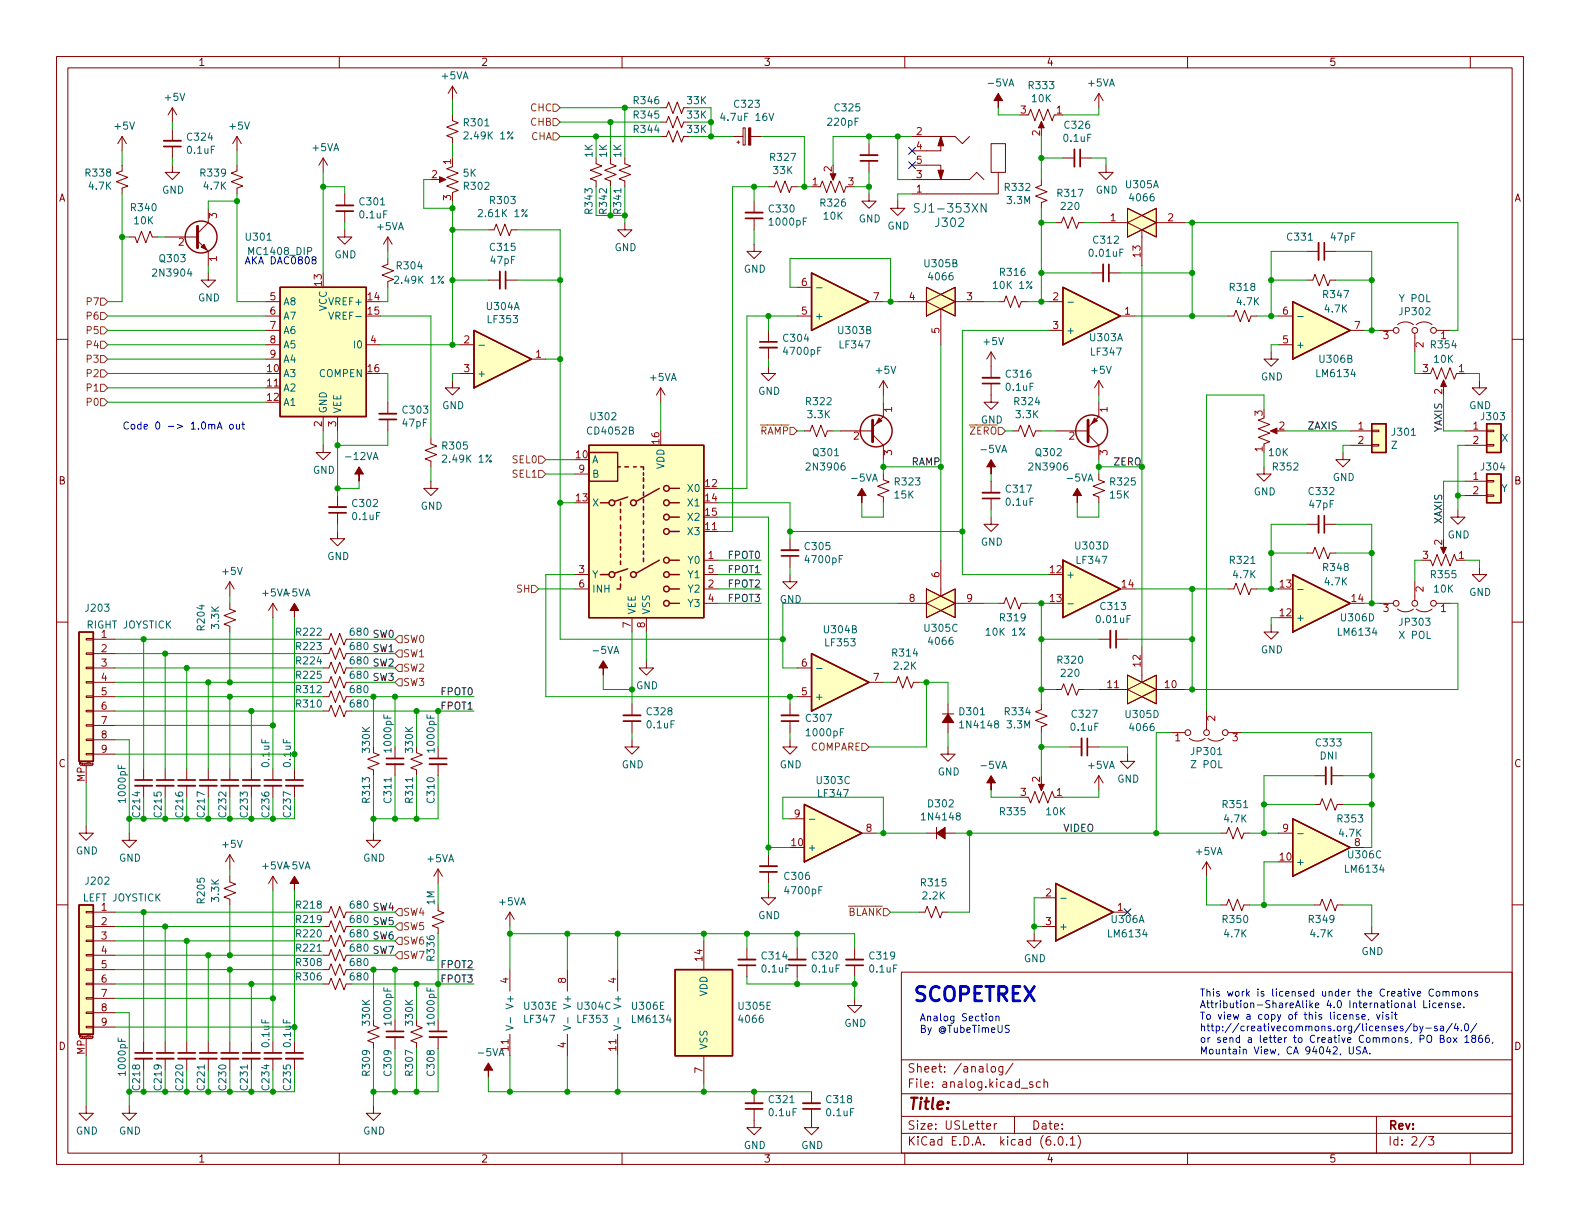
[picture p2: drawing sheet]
<svg xmlns="http://www.w3.org/2000/svg" width="279mm" height="216mm" viewBox="0 0 279 216" stroke-linecap="round" stroke-linejoin="round" font-family="sans-serif">
<defs><g id="words">
<text font-size="3.5" fill="#0000c2" x="161.3" y="177.1">SCOPETREX</text>
<text font-size="2.8" fill="#840000" x="160.4" y="196.2">Title:</text>
<g font-size="2.1" fill="#006464">
<text x="162.6" y="37.6">SJ1-353XN</text>
<text x="165.6" y="40.1">J302</text>
</g>
<g font-size="2.1" fill="#840000">
<text x="160.4" y="189.7">Sheet: /analog/</text>
<text x="160.4" y="192.4">File: analog.kicad_sch</text>
<text x="160.4" y="202.5">KiCad E.D.A. kicad (6.0.1)</text>
<text x="160.4" y="199.7">Size: USLetter</text>
<text x="182.4" y="199.7">Date:</text>
<text x="245.4" y="199.7">Rev:</text>
<text x="245.4" y="202.5">Id: 2/3</text>
</g>
<g font-size="1.8" fill="#840000">
<text x="35" y="11.6">1</text>
<text x="85" y="11.6">2</text>
<text x="135" y="11.6">3</text>
<text x="185" y="11.6">4</text>
<text x="235" y="11.6">5</text>
<text x="10.3" y="35.6">A</text>
<text x="267.7" y="35.6">A</text>
<text x="10.3" y="85.7">B</text>
<text x="267.7" y="85.7">B</text>
<text x="10.3" y="135.6">C</text>
<text x="267.7" y="135.6">C</text>
<text x="10.3" y="185.7">D</text>
<text x="267.7" y="185.7">D</text>
<text x="35" y="205.6">1</text>
<text x="85" y="205.6">2</text>
<text x="135" y="205.6">3</text>
<text x="185" y="205.6">4</text>
<text x="235" y="205.6">5</text>
</g>
<g font-size="1.8" fill="#006464">
<text x="29.3" y="17.8">+5V</text>
<text x="78.2" y="14">+5VA</text>
<text x="174.9" y="15.3">-5VA</text>
<text x="182" y="15.7">R333</text>
<text x="192.5" y="15.3">+5VA</text>
<text x="20.4" y="22.9">+5V</text>
<text x="40.7" y="22.9">+5V</text>
<text x="82.2" y="22.3">R301</text>
<text x="112.2" y="18.4">R346</text>
<text x="112.2" y="21">R345</text>
<text x="112.2" y="23.5">R344</text>
<text x="121.6" y="18.4">33K</text>
<text x="121.6" y="21">33K</text>
<text x="121.6" y="23.5">33K</text>
<text x="128" y="21.4">4.7uF 16V</text>
<text x="130" y="19">C323</text>
<text x="146.5" y="22.2">220pF</text>
<text x="147.7" y="19.7">C325</text>
<text x="182.5" y="18.1">10K</text>
<text x="188.4" y="22.8">C326</text>
<text x="33.2" y="27.2">0.1uF</text>
<text x="33.2" y="24.9">C324</text>
<text x="55.3" y="26.7">+5VA</text>
<text x="82.5" y="24.6">2.49K 1%</text>
<text x="104.8" y="27.8" transform="rotate(-90 104.8 27.8)">1K</text>
<text x="107.3" y="27.8" transform="rotate(-90 107.3 27.8)">1K</text>
<text x="109.9" y="27.8" transform="rotate(-90 109.9 27.8)">1K</text>
<text x="136.3" y="28.4">R327</text>
<text x="188.2" y="25.1">0.1uF</text>
<text x="15.2" y="31.2">R338</text>
<text x="15.8" y="33.5">4.7K</text>
<text x="28.6" y="34.2">GND</text>
<text x="35.6" y="31.2">R339</text>
<text x="36.1" y="33.5">4.7K</text>
<text x="81.9" y="31.2">5K</text>
<text x="82.2" y="33.6">R302</text>
<text x="136.8" y="30.8">33K</text>
<text x="177.8" y="33.8">R332</text>
<text x="187.1" y="34.8">R317</text>
<text x="193.7" y="34.2">GND</text>
<text x="199.2" y="33.3">U305A</text>
<text x="200" y="35.6">4066</text>
<text x="23.3" y="37.3">R340</text>
<text x="23.8" y="39.6">10K</text>
<text x="63.7" y="38.6">0.1uF</text>
<text x="63.7" y="36.3">C301</text>
<text x="66.7" y="40.7">+5VA</text>
<text x="85" y="38.4">2.61K 1%</text>
<text x="86.8" y="36.1">R303</text>
<text x="104.8" y="37.7" transform="rotate(-90 104.8 37.7)">R343</text>
<text x="107.3" y="37.7" transform="rotate(-90 107.3 37.7)">R342</text>
<text x="109.9" y="37.7" transform="rotate(-90 109.9 37.7)">R341</text>
<text x="136.1" y="37.6">C330</text>
<text x="136.3" y="39.9">1000pF</text>
<text x="145.2" y="36.5">R326</text>
<text x="145.7" y="38.8">10K</text>
<text x="151.8" y="39.3">GND</text>
<text x="156.9" y="40.6">GND</text>
<text x="178.2" y="36.1">3.3M</text>
<text x="187.8" y="37.1">220</text>
<text x="28.3" y="46.4">Q303</text>
<text x="43.6" y="42.5">U301</text>
<text x="44.2" y="45.1">MC1408_DIP</text>
<text x="59.1" y="45.7">GND</text>
<text x="70.3" y="47.6">R304</text>
<text x="86.8" y="44.3">C315</text>
<text x="86.8" y="46.7">47pF</text>
<text x="108.7" y="44.4">GND</text>
<text x="163.6" y="47.2">U305B</text>
<text x="192.8" y="45.4">0.01uF</text>
<text x="193.5" y="43.1">C312</text>
<text x="227.8" y="42.5">C331</text>
<text x="235.4" y="42.5">47pF</text>
<text x="27.3" y="48.9">2N3904</text>
<text x="35" y="53.3">GND</text>
<text x="50" y="54">A8</text>
<text x="58.5" y="54">VREF+</text>
<text x="70.2" y="50.2">2.49K 1%</text>
<text x="131.5" y="48.2">GND</text>
<text x="164.4" y="49.6">4066</text>
<text x="175.9" y="51.1">10K 1%</text>
<text x="177" y="48.8">R316</text>
<text x="217.6" y="51.4">R318</text>
<text x="218.8" y="54">4.7K</text>
<text x="234.1" y="52.7">R347</text>
<text x="247.5" y="53.4">Y POL</text>
<text x="50" y="56.5">A7</text>
<text x="50" y="59.1">A6</text>
<text x="57.8" y="55" transform="rotate(-90 57.8 55)">VCC</text>
<text x="59" y="56.5">VREF-</text>
<text x="86.1" y="54.8">U304A</text>
<text x="86.3" y="57.1">LF353</text>
<text x="144" y="56.5">+</text>
<text x="148.4" y="59.1">U303B</text>
<text x="188.5" y="59.1">+</text>
<text x="234.4" y="55.2">4.7K</text>
<text x="247.6" y="55.7">JP302</text>
<text x="50" y="61.6">A5</text>
<text x="50" y="64.1">A4</text>
<text x="62.8" y="61.6">I0</text>
<text x="138.6" y="60.4">C304</text>
<text x="138.8" y="62.7">4700pF</text>
<text x="148.6" y="61.6">LF347</text>
<text x="174" y="61">+5V</text>
<text x="192.8" y="60.3">U303A</text>
<text x="193" y="62.9">LF347</text>
<text x="229.1" y="61.6">+</text>
<text x="233.5" y="64.1">U306B</text>
<text x="253.2" y="61.6">R354</text>
<text x="253.6" y="64.1">10K</text>
<text x="50" y="66.7">A3</text>
<text x="50" y="69.2">A2</text>
<text x="50" y="71.8">A1</text>
<text x="56.5" y="66.7">COMPEN</text>
<text x="84.3" y="66.7">+</text>
<text x="115" y="67.4">+5VA</text>
<text x="134.1" y="69.8">GND</text>
<text x="142.7" y="71.6">R322</text>
<text x="155" y="66.1">+5V</text>
<text x="178" y="69.1">0.1uF</text>
<text x="178" y="66.8">C316</text>
<text x="179.5" y="71.6">R324</text>
<text x="193.1" y="66.1">+5V</text>
<text x="223" y="67.3">GND</text>
<text x="233" y="66.7">LM6134</text>
<text x="57.8" y="73.2" transform="rotate(-90 57.8 73.2)">GND</text>
<text x="60.3" y="73.2" transform="rotate(-90 60.3 73.2)">VEE</text>
<text x="71.3" y="75.4">47pF</text>
<text x="71.3" y="73.1">C303</text>
<text x="78.2" y="72.3">GND</text>
<text x="104.1" y="76.8">CD4052B</text>
<text x="104.6" y="74.3">U302</text>
<text x="142.9" y="73.9">3.3K</text>
<text x="179.7" y="73.9">3.3K</text>
<text x="246.3" y="77">J301</text>
<text x="259.8" y="72.3">GND</text>
<text x="262" y="74.3">J303</text>
<text x="55.3" y="83.8">GND</text>
<text x="61.4" y="81.3">-12VA</text>
<text x="78.3" y="79.5">R305</text>
<text x="78.7" y="81.8">2.49K 1%</text>
<text x="104.6" y="81.9">A</text>
<text x="117.5" y="83" transform="rotate(-90 117.5 83)">VDD</text>
<text x="142.9" y="83.2">2N3906</text>
<text x="143.9" y="80.6">Q301</text>
<text x="173.6" y="80.1">-5VA</text>
<text x="182.3" y="83.2">2N3906</text>
<text x="183.3" y="80.6">Q302</text>
<text x="224.4" y="80.6">10K</text>
<text x="225.2" y="83.2">R352</text>
<text x="246" y="79.3">Z</text>
<text x="262" y="83.2">J304</text>
<text x="265.5" y="78.1">X</text>
<text x="62.4" y="89.6">C302</text>
<text x="104.6" y="89.5">X</text>
<text x="104.6" y="84.5">B</text>
<text x="121.8" y="87">X0</text>
<text x="121.8" y="89.5">X1</text>
<text x="150.8" y="85.1">-5VA</text>
<text x="158.2" y="88.1">15K</text>
<text x="158.4" y="85.8">R323</text>
<text x="178" y="89.4">0.1uF</text>
<text x="178" y="87.1">C317</text>
<text x="188.9" y="85.1">-5VA</text>
<text x="196.3" y="88.1">15K</text>
<text x="196.5" y="85.8">R325</text>
<text x="221.7" y="87.6">GND</text>
<text x="231.6" y="87.5">C332</text>
<text x="231.6" y="89.8">47pF</text>
<text x="235.7" y="85">GND</text>
<text x="265.5" y="87">Y</text>
<text x="62.4" y="91.9">0.1uF</text>
<text x="74.4" y="90.1">GND</text>
<text x="121.8" y="94.6">X3</text>
<text x="121.8" y="92.1">X2</text>
<text x="256" y="95.2">GND</text>
<text x="39.4" y="101.7">+5V</text>
<text x="57.9" y="99">GND</text>
<text x="121.8" y="99.7">Y0</text>
<text x="142.5" y="97.3">C305</text>
<text x="142.6" y="99.6">4700pF</text>
<text x="173.4" y="96.5">GND</text>
<text x="190.3" y="97.2">U303D</text>
<text x="190.5" y="99.7">LF347</text>
<text x="217.6" y="99.7">R321</text>
<text x="234.1" y="101">R348</text>
<text x="46.4" y="105.5">+5VA-5VA</text>
<text x="104.6" y="102.2">Y</text>
<text x="104.6" y="104.8">INH</text>
<text x="121.8" y="104.8">Y2</text>
<text x="121.8" y="107.3">Y3</text>
<text x="121.8" y="102.2">Y1</text>
<text x="137.9" y="106.6">GND</text>
<text x="188.5" y="102.2">+</text>
<text x="194.7" y="107.8">C313</text>
<text x="218.2" y="102.2">4.7K</text>
<text x="234.4" y="103.5">4.7K</text>
<text x="253.2" y="102.2">R355</text>
<text x="253.6" y="104.8">10K</text>
<text x="259.8" y="105.4">GND</text>
<text x="15.3" y="108.2">J203</text>
<text x="15.4" y="111.1">RIGHT JOYSTICK</text>
<text x="36.2" y="111.3" transform="rotate(-90 36.2 111.3)">R204</text>
<text x="38.7" y="111.1" transform="rotate(-90 38.7 111.1)">3.3K</text>
<text x="52.5" y="112.4">R222</text>
<text x="112.4" y="108.7" transform="rotate(-90 112.4 108.7)">VEE</text>
<text x="114.9" y="108.7" transform="rotate(-90 114.9 108.7)">VSS</text>
<text x="145.8" y="112">U304B</text>
<text x="163.6" y="111.7">U305C</text>
<text x="174.7" y="112.4">10K 1%</text>
<text x="177" y="109.9">R319</text>
<text x="194" y="110.2">0.01uF</text>
<text x="229.1" y="109.9">+</text>
<text x="236.8" y="112.4">LM6134</text>
<text x="237.3" y="109.9">U306D</text>
<text x="247.5" y="113">X POL</text>
<text x="247.6" y="110.6">JP303</text>
<text x="52.5" y="117.5">R224</text>
<text x="52.5" y="114.9">R223</text>
<text x="105" y="115.6">-5VA</text>
<text x="146" y="114.3">LF353</text>
<text x="157.9" y="116.1">R314</text>
<text x="158.2" y="118.4">2.2K</text>
<text x="164.4" y="114">4066</text>
<text x="187.1" y="117.3">R320</text>
<text x="187.8" y="119.7">220</text>
<text x="223" y="115.5">GND</text>
<text x="52.5" y="125.1">R310</text>
<text x="52.5" y="122.6">R312</text>
<text x="52.5" y="120">R225</text>
<text x="62" y="125.1">680</text>
<text x="62" y="122.6">680</text>
<text x="112.5" y="121.9">GND</text>
<text x="144" y="123.8">+</text>
<text x="114.5" y="128.8">0.1uF</text>
<text x="114.5" y="126.5">C328</text>
<text x="142.7" y="127.6">C307</text>
<text x="142.8" y="130.2">1000pF</text>
<text x="169.8" y="126.5">D301</text>
<text x="170" y="128.8">1N4148</text>
<text x="177.8" y="126.5">R334</text>
<text x="178.2" y="128.8">3.3M</text>
<text x="189.5" y="129.2">0.1uF</text>
<text x="189.7" y="126.9">C327</text>
<text x="199.2" y="126.9">U305D</text>
<text x="200" y="129.3">4066</text>
<text x="232.8" y="132">C333</text>
<text x="47.6" y="135.5" transform="rotate(-90 47.6 135.5)">0.1uF</text>
<text x="65.4" y="132.9" transform="rotate(-90 65.4 132.9)">330K</text>
<text x="69.2" y="132.8" transform="rotate(-90 69.2 132.8)">1000pF</text>
<text x="73" y="132.9" transform="rotate(-90 73 132.9)">330K</text>
<text x="76.8" y="132.8" transform="rotate(-90 76.8 132.8)">1000pF</text>
<text x="109.9" y="135.8">GND</text>
<text x="137.9" y="135.8">GND</text>
<text x="165.8" y="137.1">GND</text>
<text x="173.6" y="135.9">-5VA</text>
<text x="192.5" y="135.9">+5VA</text>
<text x="210.8" y="135.8">Z POL</text>
<text x="210.8" y="133.5">JP301</text>
<text x="233.4" y="134.3">DNI</text>
<text x="22.2" y="141.7" transform="rotate(-90 22.2 141.7)">1000pF</text>
<text x="65.4" y="141.8" transform="rotate(-90 65.4 141.8)">R313</text>
<text x="69.2" y="141.8" transform="rotate(-90 69.2 141.8)">C311</text>
<text x="73" y="141.8" transform="rotate(-90 73 141.8)">R311</text>
<text x="76.8" y="141.8" transform="rotate(-90 76.8 141.8)">C310</text>
<text x="144.6" y="138.6">U303C</text>
<text x="144.8" y="140.9">LF347</text>
<text x="164.3" y="142.7">D302</text>
<text x="197.6" y="138.4">GND</text>
<text x="216.3" y="142.9">R351</text>
<text x="28.6" y="144.4" transform="rotate(-90 28.6 144.4)">C215</text>
<text x="32.4" y="144.4" transform="rotate(-90 32.4 144.4)">C216</text>
<text x="36.2" y="144.4" transform="rotate(-90 36.2 144.4)">C217</text>
<text x="39.4" y="149.9">+5V</text>
<text x="40" y="144.4" transform="rotate(-90 40 144.4)">C232</text>
<text x="43.8" y="144.4" transform="rotate(-90 43.8 144.4)">C233</text>
<text x="47.6" y="144.4" transform="rotate(-90 47.6 144.4)">C236</text>
<text x="51.4" y="144.4" transform="rotate(-90 51.4 144.4)">C237</text>
<text x="163.3" y="145.1">1N4148</text>
<text x="177" y="144.1">R335</text>
<text x="185.1" y="144.1">10K</text>
<text x="216.6" y="145.4">4.7K</text>
<text x="236.6" y="145.4">R353</text>
<text x="236.9" y="148">4.7K</text>
<text x="13.4" y="151.1">GND</text>
<text x="21" y="152.3">GND</text>
<text x="46.4" y="153.7">+5VA-5VA</text>
<text x="64.2" y="152.3">GND</text>
<text x="75.6" y="152.5">+5VA</text>
<text x="138.8" y="155.6">C306</text>
<text x="142.7" y="150.5">+</text>
<text x="211.5" y="151.2">+5VA</text>
<text x="229.1" y="153">+</text>
<text x="238.1" y="154.3">LM6134</text>
<text x="14.7" y="159.4">LEFT JOYSTICK</text>
<text x="15.3" y="156.4">J202</text>
<text x="36.2" y="159.6" transform="rotate(-90 36.2 159.6)">R205</text>
<text x="38.7" y="159.3" transform="rotate(-90 38.7 159.3)">3.3K</text>
<text x="52.5" y="160.7">R218</text>
<text x="76.8" y="160" transform="rotate(-90 76.8 160)">1M</text>
<text x="88.3" y="160.1">+5VA</text>
<text x="139" y="158.1">4700pF</text>
<text x="163" y="156.7">R315</text>
<text x="163.2" y="159">2.2K</text>
<text x="52.5" y="163.2">R219</text>
<text x="52.5" y="165.7">R220</text>
<text x="134.1" y="162.5">GND</text>
<text x="187.2" y="164.5">+</text>
<text x="196.1" y="165.7">LM6134</text>
<text x="196.6" y="163.2">U306A</text>
<text x="216.3" y="163.2">R350</text>
<text x="216.6" y="165.7">4.7K</text>
<text x="231.6" y="163.2">R349</text>
<text x="231.8" y="165.7">4.7K</text>
<text x="52.5" y="173.4">R306</text>
<text x="52.5" y="170.8">R308</text>
<text x="52.5" y="168.3">R221</text>
<text x="62" y="173.4">680</text>
<text x="62" y="170.8">680</text>
<text x="76.8" y="169.8" transform="rotate(-90 76.8 169.8)">R336</text>
<text x="134.8" y="172">0.1uF</text>
<text x="134.8" y="169.6">C314</text>
<text x="143.7" y="172">0.1uF</text>
<text x="143.7" y="169.6">C320</text>
<text x="153.9" y="172">0.1uF</text>
<text x="153.9" y="169.6">C319</text>
<text x="181" y="170.1">GND</text>
<text x="240.7" y="168.9">GND</text>
<text x="90.8" y="178" transform="rotate(-90 90.8 178)">V+</text>
<text x="92.8" y="178.5">U303E</text>
<text x="101" y="178" transform="rotate(-90 101 178)">V+</text>
<text x="102.2" y="178.5">U304C</text>
<text x="109.9" y="178" transform="rotate(-90 109.9 178)">V+</text>
<text x="111.9" y="178.5">U306E</text>
<text x="125.1" y="176.2" transform="rotate(-90 125.1 176.2)">VDD</text>
<text x="130.7" y="178.5">U305E</text>
<text x="47.6" y="185" transform="rotate(-90 47.6 185)">0.1uF</text>
<text x="65.4" y="181.2" transform="rotate(-90 65.4 181.2)">330K</text>
<text x="69.2" y="181" transform="rotate(-90 69.2 181)">1000pF</text>
<text x="73" y="181.2" transform="rotate(-90 73 181.2)">330K</text>
<text x="76.8" y="181" transform="rotate(-90 76.8 181)">1000pF</text>
<text x="92.8" y="180.8">LF347</text>
<text x="102.2" y="180.8">LF353</text>
<text x="111.9" y="180.8">LM6134</text>
<text x="125.1" y="185.7" transform="rotate(-90 125.1 185.7)">VSS</text>
<text x="130.8" y="180.8">4066</text>
<text x="149.3" y="181.6">GND</text>
<text x="22.2" y="189.9" transform="rotate(-90 22.2 189.9)">1000pF</text>
<text x="65.4" y="190.1" transform="rotate(-90 65.4 190.1)">R309</text>
<text x="69.2" y="190.1" transform="rotate(-90 69.2 190.1)">C309</text>
<text x="73" y="190.1" transform="rotate(-90 73 190.1)">R307</text>
<text x="76.8" y="190.1" transform="rotate(-90 76.8 190.1)">C308</text>
<text x="84.7" y="186.7">-5VA</text>
<text x="28.6" y="192.6" transform="rotate(-90 28.6 192.6)">C219</text>
<text x="32.4" y="192.6" transform="rotate(-90 32.4 192.6)">C220</text>
<text x="36.2" y="192.6" transform="rotate(-90 36.2 192.6)">C221</text>
<text x="40" y="192.6" transform="rotate(-90 40 192.6)">C230</text>
<text x="43.8" y="192.6" transform="rotate(-90 43.8 192.6)">C231</text>
<text x="47.6" y="192.6" transform="rotate(-90 47.6 192.6)">C234</text>
<text x="51.4" y="192.6" transform="rotate(-90 51.4 192.6)">C235</text>
<text x="136.1" y="197.4">0.1uF</text>
<text x="136.1" y="195">C321</text>
<text x="146.2" y="197.4">0.1uF</text>
<text x="146.3" y="195">C318</text>
<text x="13.4" y="200.6">GND</text>
<text x="21" y="200.6">GND</text>
<text x="64.2" y="200.6">GND</text>
<text x="131.5" y="203.1">GND</text>
<text x="141.7" y="203.1">GND</text>
</g>
<g font-size="1.8" fill="#725600">
<text x="93.9" y="19.7">CHC</text>
<text x="93.9" y="22.2">CHB</text>
<text x="93.9" y="24.8">CHA</text>
<text x="15.5" y="54">P7</text>
<text x="15.5" y="56.5">P6</text>
<text x="15.5" y="59.1">P5</text>
<text x="15.5" y="61.6">P4</text>
<text x="15.5" y="64.1">P3</text>
<text x="15.5" y="66.7">P2</text>
<text x="15.5" y="69.2">P1</text>
<text x="15.5" y="71.8">P0</text>
<text x="133" y="76.8">~{RAMP}</text>
<text x="170.1" y="76.8">~{ZERO}</text>
<text x="173.4" y="74.9">GND</text>
<text x="90.7" y="81.9">SEL0</text>
<text x="90.7" y="84.5">SEL1</text>
<text x="91.4" y="104.8">SH</text>
<text x="71.2" y="113.7">SW0</text>
<text x="71.2" y="118.7">SW2</text>
<text x="71.2" y="116.2">SW1</text>
<text x="71.2" y="121.3">SW3</text>
<text x="143.3" y="132.7">COMPARE</text>
<text x="71.2" y="161.9">SW4</text>
<text x="148.5" y="161.9">~{BLANK}</text>
<text x="71.2" y="164.5">SW5</text>
<text x="71.2" y="167">SW6</text>
<text x="71.2" y="169.5">SW7</text>
</g>
<g font-size="1.8" fill="#a90000">
<text x="162.1" y="23.9">2</text>
<text x="180.5" y="20.1">3</text>
<text x="183.9" y="24" transform="rotate(-90 183.9 24)">2</text>
<text x="186.8" y="20.1">1</text>
<text x="79.8" y="29.1" transform="rotate(-90 79.8 29.1)">1</text>
<text x="162.1" y="26.4">4</text>
<text x="162.1" y="29">5</text>
<text x="76.3" y="31.5">2</text>
<text x="79.8" y="35.4" transform="rotate(-90 79.8 35.4)">3</text>
<text x="143.7" y="32.8">1</text>
<text x="147.1" y="30.3" transform="rotate(-90 147.1 30.3)">2</text>
<text x="150" y="32.8">3</text>
<text x="162.1" y="34">1</text>
<text x="162.1" y="31.5">3</text>
<text x="38.4" y="38.6" transform="rotate(-90 38.4 38.6)">3</text>
<text x="196.4" y="39.1">1</text>
<text x="206.5" y="39.1">2</text>
<text x="31.6" y="43.4">2</text>
<text x="38.4" y="46.2" transform="rotate(-90 38.4 46.2)">1</text>
<text x="201.7" y="45.4" transform="rotate(-90 201.7 45.4)">13</text>
<text x="47.8" y="53.1">5</text>
<text x="56.9" y="50.5" transform="rotate(-90 56.9 50.5)">13</text>
<text x="65.1" y="53.1">14</text>
<text x="141.7" y="50.5">6</text>
<text x="154.4" y="53.1">7</text>
<text x="160.8" y="53.1">4</text>
<text x="171" y="53.1">3</text>
<text x="186.2" y="53.1">2</text>
<text x="47.8" y="55.6">6</text>
<text x="47.8" y="58.2">7</text>
<text x="65.1" y="55.6">15</text>
<text x="141.7" y="55.6">5</text>
<text x="166.1" y="58.9" transform="rotate(-90 166.1 58.9)">5</text>
<text x="186.2" y="58.2">3</text>
<text x="198.9" y="55.6">1</text>
<text x="226.8" y="55.6">6</text>
<text x="239.5" y="58.2">7</text>
<text x="244.6" y="59.9">3</text>
<text x="254.8" y="59.9">1</text>
<text x="47.3" y="65.8">10</text>
<text x="47.8" y="60.7">8</text>
<text x="47.8" y="63.2">9</text>
<text x="65.1" y="65.8">16</text>
<text x="65.5" y="60.7">4</text>
<text x="82.1" y="60.7">2</text>
<text x="82.1" y="65.8">3</text>
<text x="94.8" y="63.2">1</text>
<text x="226.8" y="60.7">5</text>
<text x="251.6" y="65.8">3</text>
<text x="251.7" y="61.5" transform="rotate(-90 251.7 61.5)">2</text>
<text x="258" y="65.8">1</text>
<text x="47.3" y="68.3">11</text>
<text x="47.3" y="70.9">12</text>
<text x="255" y="69.7" transform="rotate(-90 255 69.7)">2</text>
<text x="56.9" y="75.4" transform="rotate(-90 56.9 75.4)">2</text>
<text x="59.4" y="75.4" transform="rotate(-90 59.4 75.4)">3</text>
<text x="151" y="77.7">2</text>
<text x="157.7" y="72.9" transform="rotate(-90 157.7 72.9)">1</text>
<text x="189.1" y="77.7">2</text>
<text x="195.8" y="72.9" transform="rotate(-90 195.8 72.9)">1</text>
<text x="223.3" y="73.5" transform="rotate(-90 223.3 73.5)">3</text>
<text x="226.2" y="75.9">2</text>
<text x="240.2" y="75.9">1</text>
<text x="260.5" y="75.9">1</text>
<text x="101.9" y="81">10</text>
<text x="102.4" y="83.6">9</text>
<text x="116.6" y="78.5" transform="rotate(-90 116.6 78.5)">16</text>
<text x="157.7" y="80.5" transform="rotate(-90 157.7 80.5)">3</text>
<text x="195.8" y="80.5" transform="rotate(-90 195.8 80.5)">3</text>
<text x="223.3" y="79.9" transform="rotate(-90 223.3 79.9)">1</text>
<text x="240.2" y="78.5">2</text>
<text x="260.5" y="78.5">2</text>
<text x="101.9" y="88.6">13</text>
<text x="124.7" y="86.1">12</text>
<text x="124.7" y="88.6">14</text>
<text x="260.5" y="84.8">1</text>
<text x="260.5" y="87.4">2</text>
<text x="124.7" y="93.7">11</text>
<text x="124.7" y="91.2">15</text>
<text x="102.4" y="101.3">3</text>
<text x="125.2" y="98.8">1</text>
<text x="125.2" y="101.3">5</text>
<text x="185.7" y="101.3">12</text>
<text x="251.6" y="98.8">3</text>
<text x="255" y="96.4" transform="rotate(-90 255 96.4)">2</text>
<text x="258" y="98.8">1</text>
<text x="102.4" y="103.9">6</text>
<text x="125.2" y="103.9">2</text>
<text x="125.2" y="106.4">4</text>
<text x="160.8" y="106.4">8</text>
<text x="166.1" y="102.1" transform="rotate(-90 166.1 102.1)">6</text>
<text x="171" y="106.4">9</text>
<text x="185.7" y="106.4">13</text>
<text x="198.4" y="103.9">14</text>
<text x="226.3" y="103.9">13</text>
<text x="239" y="106.4">14</text>
<text x="251.7" y="104.6" transform="rotate(-90 251.7 104.6)">2</text>
<text x="17.9" y="112.8">1</text>
<text x="111.5" y="111" transform="rotate(-90 111.5 111)">7</text>
<text x="114" y="111" transform="rotate(-90 114 111)">8</text>
<text x="226.3" y="109">12</text>
<text x="244.6" y="108.2">3</text>
<text x="254.8" y="108.2">1</text>
<text x="17.9" y="115.3">2</text>
<text x="17.9" y="117.9">3</text>
<text x="141.7" y="117.9">6</text>
<text x="201.7" y="117.8" transform="rotate(-90 201.7 117.8)">12</text>
<text x="17.9" y="120.4">4</text>
<text x="17.9" y="122.9">5</text>
<text x="17.9" y="125.5">6</text>
<text x="141.7" y="122.9">5</text>
<text x="154.4" y="120.4">7</text>
<text x="195.9" y="121.7">11</text>
<text x="206" y="121.7">10</text>
<text x="17.9" y="128">7</text>
<text x="17.9" y="130.6">8</text>
<text x="207.8" y="131.1">1</text>
<text x="214.9" y="127.5" transform="rotate(-90 214.9 127.5)">2</text>
<text x="217.9" y="131.1">3</text>
<text x="17.9" y="133.1">9</text>
<text x="15" y="138.2" transform="rotate(-90 15 138.2)">MP</text>
<text x="180.5" y="140.7">3</text>
<text x="183.9" y="138.3" transform="rotate(-90 183.9 138.3)">2</text>
<text x="186.8" y="140.7">1</text>
<text x="140" y="149.6">10</text>
<text x="140.5" y="144.5">9</text>
<text x="153.2" y="147.1">8</text>
<text x="226.8" y="147.1">9</text>
<text x="239.5" y="149.6">8</text>
<text x="226.3" y="152.1">10</text>
<text x="17.9" y="161">1</text>
<text x="184.9" y="158.5">2</text>
<text x="197.6" y="161">1</text>
<text x="17.9" y="163.6">2</text>
<text x="17.9" y="166.1">3</text>
<text x="184.9" y="163.6">3</text>
<text x="17.9" y="168.7">4</text>
<text x="17.9" y="171.2">5</text>
<text x="17.9" y="173.7">6</text>
<text x="89.9" y="173.8" transform="rotate(-90 89.9 173.8)">4</text>
<text x="100.1" y="173.8" transform="rotate(-90 100.1 173.8)">8</text>
<text x="109" y="173.8" transform="rotate(-90 109 173.8)">4</text>
<text x="124.2" y="169.9" transform="rotate(-90 124.2 169.9)">14</text>
<text x="17.9" y="176.3">7</text>
<text x="17.9" y="178.8">8</text>
<text x="17.9" y="181.4">9</text>
<text x="89.9" y="185.8" transform="rotate(-90 89.9 185.8)">11</text>
<text x="100.1" y="185.3" transform="rotate(-90 100.1 185.3)">4</text>
<text x="109" y="185.8" transform="rotate(-90 109 185.8)">11</text>
<text x="15" y="186.5" transform="rotate(-90 15 186.5)">MP</text>
<text x="124.2" y="189.7" transform="rotate(-90 124.2 189.7)">7</text>
</g>
<g font-size="1.8" fill="#0000c2">
<text x="43.2" y="46.7">AKA DAC0808</text>
<text x="21.6" y="75.9">Code 0 -&gt; 1.0mA out</text>
<text x="212.1" y="176.2">This work is licensed under the Creative Commons</text>
<text x="212.1" y="178.3">Attribution-ShareAlike 4.0 International License.</text>
<text x="162.6" y="180.6">Analog Section</text>
<text x="162.6" y="182.6">By @TubeTimeUS</text>
<text x="212.1" y="180.3">To view a copy of this license, visit</text>
<text x="212.1" y="182.3">http://creativecommons.org/licenses/by-sa/4.0/</text>
<text x="212.1" y="184.4">or send a letter to Creative Commons, PO Box 1866,</text>
<text x="212.1" y="186.4">Mountain View, CA 94042, USA.</text>
</g>
<g font-size="1.8" fill="#0f0f0f">
<text x="231.1" y="75.9">ZAXIS</text>
<text x="255" y="76.4" transform="rotate(-90 255 76.4)">YAXIS</text>
<text x="161.2" y="82.3">RAMP</text>
<text x="197" y="82.3">ZERO</text>
<text x="255" y="92.7" transform="rotate(-90 255 92.7)">XAXIS</text>
<text x="128.9" y="98.8">FPOT0</text>
<text x="128.9" y="101.3">FPOT1</text>
<text x="128.9" y="103.9">FPOT2</text>
<text x="128.9" y="106.4">FPOT3</text>
<text x="62" y="112.4">680 SW0</text>
<text x="62" y="117.5">680 SW2</text>
<text x="62" y="114.9">680 SW1</text>
<text x="62" y="120">680 SW3</text>
<text x="78.1" y="122.9">FPOT0</text>
<text x="78.1" y="125.5">FPOT1</text>
<text x="188" y="147.1">VIDEO</text>
<text x="62" y="160.7">680 SW4</text>
<text x="62" y="163.2">680 SW5</text>
<text x="62" y="165.7">680 SW6</text>
<text x="62" y="168.3">680 SW7</text>
<text x="78.1" y="171.2">FPOT2</text>
<text x="78.1" y="173.7">FPOT3</text>
</g>
<g font-size="1.8" fill="#009600">
<text x="51.4" y="135.5" transform="rotate(-90 51.4 135.5)">0.1uF</text>
<text x="24.8" y="144.4" transform="rotate(-90 24.8 144.4)">C214</text>
<text x="238.5" y="151.8">U306C</text>
<text x="51.4" y="185" transform="rotate(-90 51.4 185)">0.1uF</text>
<text x="24.8" y="192.6" transform="rotate(-90 24.8 192.6)">C218</text>
</g>
<g font-size=".5" fill="#840000">
<text x="14" y="135.2">Mounting</text>
<text x="14" y="183.5">Mounting</text>
</g>
</g></defs>
<g fill="none" stroke="#840000" stroke-width=".18">
<path d="M10 10h259.4v195.9h-259.4zM12 12h255.4v191.9h-255.4zM30.5 19.1l-.8 1.2M30.5 19.1v2.5M30.5 19.1l.7 1.2M60 10v2M80 15.2v2.6M80 15.2l-.8 1.3M80 15.2l.8 1.3M110 10v2M116.8 19.1h1.1l.3-1.1 .8 2.1 .8-2.1 .7 2.1 .4-1h1M160 10v2"/>
<path d="M194.3 16.5v2.6M194.3 16.5l-.8 1.3M194.3 16.5l.8 1.3M210 10v2M260 10v2M21.6 29.2v1l-1 .4 2 .8-2 .7 2 .8-1 .4v1M21.6 24.1v2.6M21.6 24.1l-.8 1.3M21.6 24.1l.8 1.3M30.5 29.2v1.3h1.2l-1.2 1.3-1.3-1.3h1.3M30.5 22.9v2M30.5 25.9v2"/>
<path d="M36.8 36.8v2.6l-1.9 1.9M41.9 29.2v1l-1 .4 2 .8-2 .7 2 .8-1 .4v1M41.9 24.1l-.8 1.3M41.9 24.1v2.6M41.9 24.1l.8 1.3M57.1 27.9l-.7 1.3M57.1 27.9v2.6M57.1 27.9l.8 1.3M61 34.3v2M61 37.3v2.1M77.5 31.8h1M80 20.3v1l1 .4-2 .8 2 .7-2 .8 1 .4v1"/>
<path d="M80 29.5l-1 .3 2 .8-2 .8 2 .7-2 .8 2 .8-1 .3M105.4 27.9v1.1l1 .3-2 .8 2 .8-2 .7 1 .4v1M107.9 27.9v1.1l1.1 .3-2.1 .8 2.1 .8-2.1 .7 1 .4v1M110.5 27.9v1.1l1 .3-2 .8 2 .8-2 .7 1 .4v1M110.5 39.4v1.2h1.3l-1.3 1.3-1.3-1.3h1.3M116.8 21.6h1.1l.3-1 .8 2 .8-2 .7 2 .4-1h1M116.8 24.1h1.1l.3-1 .8 2 .8-2 .7 2 .4-1h1M129.5 24.1h1.9M130.3 25.1h.5M130.6 24.9v.5M131.4 22.6h.4v3.1h-.4zM132.8 24.1h1.8"/>
<path d="M133.3 35.6v2M133.3 38.6v2M135.9 33h1l.4-1 .7 2 .8-2 .8 2 .4-1h1M144.8 33h.2l.4-1 .8 2 .7-2 .8 2 .8-2 .7 2 .4-1M147.3 30.5v1M153.7 34.3v1.3h1.2l-1.2 1.2-1.3-1.2h1.3M153.7 25.4v2M153.7 28.4v2.1M158.7 35.6v1.2h1.3l-1.3 1.3-1.2-1.3h1.2M161.3 29.2h5.1v2.6M161.3 24.1h7.6l1.3 1.3 1.2-1.3M161.3 31.8h10.1l1.3-1.3 1.3 1.3"/>
<path d="M166.4 24.1v2.6h-5.1M175.3 25.4h2.5v5.1h-2.5zM176.5 30.5v3.8h-15.2M181.9 20.3l.3-1 .8 2 .8-2 .7 2 .8-2 .8 2 .3-1M184.1 31.8v1l-1 .3 2.1 .8-2.1 .8 2.1 .7-1.1 .4v1M184.1 21.8v1.1M186.7 39.4h1l.4-1 .7 2 .8-2 .8 2 .4-1h1M188 27.9h2M191 27.9h2M194.3 39.4h5.1M195.6 29.2v1.3h1.2l-1.2 1.3-1.3-1.3h1.3M199.4 39.4l5.1-2.6v5.1z"/>
<path d="M199.4 36.8l5.1 2.6-5.1 2.5zM204.5 39.4h5M10 60h2M22.9 41.9h1l.4 1 .7-2 .8 2 .7-2 .4 1h1M29.2 41.9h5.7M34.9 42.5l1.9 2v2.5M36.8 48.3v1.2h1.3l-1.3 1.3-1.2-1.3h1.2M47 53.3h2.5M47 55.9h2.5M47 58.4h2.5M61 40.6v1.3h1.2l-1.2 1.3-1.3-1.3h1.3M68.6 45.7v1l-1 .4 2 .8-2 .7 2 .8-1 .4v1"/>
<path d="M68.6 41.9v2.6M68.6 41.9l-.8 1.3M68.6 41.9l.7 1.3M86.4 40.6h1l.4-1 .7 2.1 .8-2.1 .7 2.1 .4-1.1h1M86.4 49.5h2M89.4 49.5h2M133.3 43.2v1.3h1.3l-1.3 1.2-1.2-1.2h1.2M135.9 58.4v2.1M141 55.9h2.5M141 50.8h2.5M153.7 53.3h2.5M158.7 53.3h5.1"/>
<path d="M163.8 53.3l5.1-2.5v5.1zM163.8 50.8l5.1 2.5-5.1 2.6zM166.4 54.6v6.4M168.9 53.3h5.1M176.5 53.3h1l.4-1 .8 2.1 .8-2.1 .7 2.1 .4-1.1h1M185.4 53.3h2.6M185.4 58.4h2.6M193 48.3h2.1M196.1 48.3h2M198.1 55.9h2.6M201.9 40.6v6.4M217.2 55.9h1l.4-1 .7 2 .8-2 .8 2 .3-1h1"/>
<path d="M226.1 55.9h2.5M231.1 49.5h1.1l.3-1 .8 2 .8-2 .7 2 .4-1h1M231.1 44.5h2.1M234.2 44.5h2M238.8 58.4h2.5M243.8 58.4h2.6M247.1 57.4a2.26 2.26 0 0 1 2.8 0M250.2 58.9v3.3M250.4 57.4a2.26 2.26 0 0 1 2.8 0M254 58.4h2.5M267.4 60h2M47 63.5h2.5"/>
<path d="M47 61h2.5M47 68.6h2.5M57.1 78.7v1.3h1.3l-1.3 1.3-1.2-1.3h1.2M57.1 73.7v2.5M59.7 73.7v2.5M64.8 61h2.5M68.6 71.1v2.1M68.6 74.2v2M76.2 77.5v1l1 .4-2 .7 2 .8-2 .8 1 .3v1.1M80 67.3v1.3h1.3l-1.3 1.3-1.3-1.3h1.3M81.3 61h2.5M81.3 66h2.5"/>
<path d="M94 63.5h2.5M116.8 68.6l-.7 1.3M116.8 68.6v2.5M116.8 68.6l.8 1.3M135.9 64.8v1.2h1.3l-1.3 1.3-1.3-1.3h1.3M135.9 61.5v2M142.2 76.2h1.1l.3-1 .8 2 .8-2 .7 2 .4-1h1M148.6 76.2h5.7M154.3 76.8l1.9 1.9v2.6M156.2 71.1v2.6l-1.9 1.9M156.2 67.3v2.6M156.2 67.3l-.8 1.3"/>
<path d="M156.2 67.3l.8 1.3M175.3 67.8v3.3h1.2l-1.2 1.3-1.3-1.3h1.3M175.3 62.2v4.6M175.3 62.2l-.8 1.3M175.3 62.2l.7 1.3M179.1 76.2h1l.4-1 .7 2 .8-2 .8 2 .3-1h1M186.7 76.2h5.7M192.4 76.8l1.9 1.9v2.6M194.3 71.1v2.6l-1.9 1.9M194.3 67.3v2.6M194.3 67.3l-.8 1.3M194.3 67.3l.8 1.3"/>
<path d="M223.5 73.9l-1 .4 2 .8-2 .7 2 .8-2 .7 2 .8-1 .4v.2M224.8 62.2v1.3h1.3l-1.3 1.3-1.3-1.3h1.3M225 76.2h1.1M226.1 61h2.5M238.8 76.2h3.8M238.8 78.7h3.8M242.6 78.6h1.2v.3h-1.2zM242.6 76.1h1.2v.2h-1.2zM253 66l.4-1 .7 2.1 .8-2.1 .8 2.1 .7-2.1 .8 2.1 .4-1.1M255.3 67.6v1M259.1 76.2h3.8M259.1 78.7h3.8"/>
<path d="M261.6 67.3v1.3h1.3l-1.3 1.3-1.3-1.3h1.3M262.9 78.6h1.3v.3h-1.3zM262.9 76.1h1.3v.2h-1.3zM59.7 94v1.3h1.3l-1.3 1.2-1.3-1.2h1.3M59.7 87.6v2.1M59.7 90.7v2M76.2 85.1v1.3h1.3l-1.3 1.2-1.3-1.2h1.3M101.6 83.8h2.5M124.5 99.1h2.5M124.5 94h2.5M139.7 95.3v2M139.7 98.3v2"/>
<path d="M156.2 83.8v1l1 .4-2 .8 2 .7-2 .8 1 .4v1M166.4 99.1v6.3M175.3 91.4v1.3h1.2l-1.2 1.3-1.3-1.3h1.3M175.3 85.1v2M175.3 88.1v2.1M194.3 83.8v1l1 .4-2 .8 2 .7-2 .8 1 .4v1M223.5 82.6v1.2h1.3l-1.3 1.3-1.3-1.3h1.3M231.1 97.8h1.1l.3-1 .8 2 .8-2 .7 2 .4-1h1M231.1 92.7h2.1M234.2 92.7h2M237.5 80v1.3h1.3l-1.3 1.3-1.3-1.3h1.3M253 99.1l.4 1 .7-2.1 .8 2.1 .8-2.1 .7 2.1 .8-2.1 .4 1.1"/>
<path d="M255.3 96.5v1M257.8 90.2v1.2h1.3l-1.3 1.3-1.3-1.3h1.3M259.1 85.1h3.8M259.1 87.6h3.8M262.9 87.5h1.3v.3h-1.3zM262.9 85h1.3v.2h-1.3zM10 110h2M15.2 118h1.3v.2h-1.3zM15.2 115.4h1.3v.3h-1.3zM15.2 112.9h1.3v.3h-1.3zM16.5 118.1h3.8M16.5 113h3.8"/>
<path d="M16.5 115.6h3.8M40.6 106.7v1l1.1 .4-2.1 .7 2.1 .8-2.1 .8 1 .3v1.1M40.6 102.9v2.5M40.6 102.9l-.7 1.2M40.6 102.9l.8 1.2M48.3 106.7v2.5M48.3 106.7l-.8 1.3M48.3 106.7l.7 1.3M57.1 118.1h1.1l.3-1 .8 2 .8-2 .7 2 .4-1h1M57.1 113h1.1l.3-1 .8 2 .8-2 .7 2 .4-1h1M57.1 115.6h1.1l.3-1 .8 2 .8-2 .7 2 .4-1h1M101.6 104.1h2.5"/>
<path d="M101.6 101.6h2.5M111.8 109.2v2.6M114.3 116.8v1.3h1.3l-1.3 1.3-1.3-1.3h1.3M114.3 109.2v2.6M124.5 106.7h2.5M124.5 104.1h2.5M124.5 101.6h2.5M139.7 101.6v1.3h1.3l-1.3 1.2-1.3-1.2h1.3M141 118.1h2.5M158.7 106.7h5.1M163.8 106.7l5.1-2.6v5.1zM163.8 104.1l5.1 2.6-5.1 2.5z"/>
<path d="M168.9 106.7h5.1M176.5 106.7h1l.4-1 .8 2 .8-2 .7 2 .4-1h1M194.3 113h2M197.4 113h2M199.4 119.4l5.1 2.5-5.1 2.6zM201.9 114.3v6.4M217.2 104.1h1l.4-1 .7 2.1 .8-2.1 .8 2.1 .3-1.1h1M224.8 110.5v1.3h1.3l-1.3 1.2-1.3-1.2h1.3M243.8 106.7h2.6M247.1 107.7a2.26 2.26 0 0 0 2.8 0M250.2 102.9v3.3M250.4 107.7a2.26 2.26 0 0 0 2.8 0"/>
<path d="M254 106.7h2.5M261.6 100.3v1.3h1.3l-1.3 1.3-1.3-1.3h1.3M267.4 110h2M14.2 135.4h2.1M15.2 133.2h1.3v.3h-1.3zM15.2 130.7h1.3v.2h-1.3zM15.2 128.1h1.3v.3h-1.3zM15.2 125.6h1.3v.3h-1.3zM15.2 123.1h1.3v.2h-1.3zM15.2 120.5h1.3v.3h-1.3zM15.2 135.4v3M16.4 135.2l-.1-.1v-.2h.1v.3l-.1 .1"/>
<path d="M16.5 123.2h3.8M16.5 120.7h3.8M16.5 125.7h3.8M16.5 128.3h3.8M16.5 130.8h3.8M16.5 133.4h3.8M25.4 135.9v2M25.4 138.9v2.1M29.2 135.9v2M29.2 138.9v2.1M33 135.9v2M33 138.9v2.1"/>
<path d="M36.8 135.9v2M36.8 138.9v2.1M40.6 135.9v2M40.6 138.9v2.1M44.4 135.9v2M44.4 138.9v2.1M48.3 135.9v2M48.3 138.9v2.1M52.1 135.9v2M52.1 138.9v2.1M57.1 125.7h1.1l.3-1 .8 2 .8-2 .7 2 .4-1h1M57.1 123.2h1.1l.3-1 .8 2 .8-2 .7 2 .4-1h1"/>
<path d="M57.1 120.7h1.1l.3-1.1 .8 2.1 .8-2.1 .7 2.1 .4-1h1M66 133.1l1.1 .4-2.1 .7 2.1 .8-2.1 .8 1 .3v1.1M69.8 132.1v2M69.8 135.1v2.1M73.7 133.1l1 .4-2.1 .7 2.1 .8-2.1 .8 1.1 .3v1.1M77.5 132.1v2M77.5 135.1v2.1M111.8 130.8v1.3h1.2l-1.2 1.3-1.3-1.3h1.3M111.8 124.5v2M111.8 127.5v2M139.7 130.8v1.3h1.3l-1.3 1.3-1.3-1.3h1.3M139.7 124.5v2"/>
<path d="M139.7 127.5v2M141 123.2h2.5M153.7 120.7h2.5M157.5 120.7h1l.4-1.1 .7 2.1 .8-2.1 .8 2.1 .3-1h1.1M166.6 126.2h2.1M167.6 132.1v1.3h1.3l-1.3 1.2-1.2-1.2h1.2M167.6 124.5v5M184.1 124.5v1l-1 .4 2.1 .7-2.1 .8 2.1 .7-1.1 .4v1M184.1 138.4v1M186.7 121.9h1l.4-1 .7 2 .8-2 .8 2 .4-1h1M189.2 132.1h2.1M192.3 132.1h2"/>
<path d="M194.3 121.9h5.1M194.3 137.2v2.5M194.3 137.2l-.8 1.2M194.3 137.2l.8 1.2M199.4 121.9l5.1-2.5v5.1zM199.4 133.4v1.2h1.3l-1.3 1.3-1.3-1.3h1.3M204.5 121.9h5M207 129.5h2.5M210.3 130.6a2.26 2.26 0 0 0 2.8 0M213.4 125.7v3.3M213.6 130.6a2.26 2.26 0 0 0 2.8 0M217.2 129.5h2.5"/>
<path d="M232.4 137.2h2M235.5 137.2h2M10 160h2M15.2 146.1v1.2h1.3l-1.3 1.3-1.2-1.3h1.2M22.9 147.3v1.3h1.2l-1.2 1.3-1.3-1.3h1.3M40.6 154.9v1.1l1.1 .3-2.1 .8 2.1 .8-2.1 .7 1 .4v1M40.6 151.1v2.6M40.6 151.1l-.7 1.3M40.6 151.1l.8 1.3M48.3 154.9v2.6M48.3 154.9l-.8 1.3M48.3 154.9l.7 1.3"/>
<path d="M66 147.3v1.3h1.3l-1.3 1.3-1.2-1.3h1.2M77.5 153.7v2.5M77.5 153.7l-.8 1.2M77.5 153.7l.7 1.2M135.9 157.5v1.3h1.3l-1.3 1.2-1.3-1.2h1.3M135.9 151.1v2.1M135.9 154.2v2M139.7 144.8h2.5M152.4 147.3h2.5M163.8 147.3h5.1M165.6 146.3v2M181.9 141l.3 1 .8-2 .8 2 .7-2 .8 2 .8-2 .3 1"/>
<path d="M184.1 158.8h2.6M213.4 152.4v2.5M213.4 152.4l-.8 1.3M213.4 152.4l.7 1.3M215.9 147.3h1l.4-1 .8 2 .7-2 .8 2 .4-1h1M226.1 147.3h2.5M232.4 142.2h1l.4-1 .8 2.1 .7-2.1 .8 2.1 .4-1.1h1M267.4 160h2M15.2 178.9h1.3v.3h-1.3zM15.2 176.4h1.3v.3h-1.3zM15.2 173.9h1.3v.2h-1.3zM15.2 171.3h1.3v.3h-1.3z"/>
<path d="M15.2 168.8h1.3v.2h-1.3zM15.2 166.2h1.3v.3h-1.3zM15.2 163.7h1.3v.3h-1.3zM15.2 161.2h1.3v.2h-1.3zM16.5 174h3.8M16.5 171.5h3.8M16.5 161.3h3.8M16.5 163.8h3.8M16.5 168.9h3.8M16.5 166.4h3.8M16.5 176.5h3.8M16.5 179.1h3.8"/>
<path d="M57.1 174h1.1l.3-1 .8 2 .8-2 .7 2 .4-1h1M57.1 171.5h1.1l.3-1.1 .8 2.1 .8-2.1 .7 2.1 .4-1h1M57.1 161.3h1.1l.3-1 .8 2 .8-2 .7 2 .4-1h1M57.1 168.9h1.1l.3-1 .8 2 .8-2 .7 2 .4-1h1M57.1 163.8h1.1l.3-1 .8 2 .8-2 .7 2 .4-1h1M57.1 166.4h1.1l.3-1 .8 2 .8-2 .7 2 .4-1h1M77.5 160v1l1 .4-2 .8 2 .7-2 .8 1 .4v1M90.2 161.3l-.8 1.3M90.2 161.3v2.5M90.2 171.5v3.8M90.2 161.3l.7 1.3M100.3 171.5v3.8"/>
<path d="M109.2 171.5v3.8M124.5 166.4v5.1M132.1 167.6v2.1M132.1 170.7v2M141 167.6v2.1M141 170.7v2M151.1 176.5v1.3h1.3l-1.3 1.3-1.2-1.3h1.2M151.1 167.6v2.1M151.1 170.7v2M159.4 171.9h108v32h-108zM162.6 161.3h1l.4-1 .7 2 .8-2 .7 2 .4-1h1M182.9 165.1v1.3h1.2l-1.2 1.2-1.3-1.2h1.3"/>
<path d="M184.1 163.8h2.6M196.8 161.3h2.6M215.9 160h1l.4-1 .8 2 .7-2 .8 2 .4-1h1M232.4 160h1l.4-1 .8 2 .7-2 .8 2 .4-1h1M242.6 163.8v1.3h1.2l-1.2 1.3-1.3-1.3h1.3M14.2 183.6h2.1M15.2 181.5h1.3v.2h-1.3zM15.2 195.6v1.3h1.3l-1.3 1.2-1.2-1.2h1.2M15.2 183.6v3.1M16.4 183.2v.3h-.1M16.4 183.2l-.2 .1 .1 .1h.1M16.5 181.6h3.8"/>
<path d="M22.9 195.6v1.3h1.2l-1.2 1.2-1.3-1.2h1.3M25.4 184.2v2M25.4 187.2v2M29.2 184.2v2M29.2 187.2v2M33 184.2v2M33 187.2v2M36.8 184.2v2M36.8 187.2v2M40.6 184.2v2M40.6 187.2v2M44.4 184.2v2"/>
<path d="M44.4 187.2v2M48.3 184.2v2M48.3 187.2v2M52.1 184.2v2M52.1 187.2v2M66 195.6v1.3h1.3l-1.3 1.2-1.2-1.2h1.2M66 181.4l1.1 .3-2.1 .8 2.1 .8-2.1 .7 1 .4v1M69.8 180.3v2.1M69.8 183.4v2M73.7 181.4l1 .3-2.1 .8 2.1 .8-2.1 .7 1.1 .4v1M77.5 180.3v2.1M77.5 183.4v2"/>
<path d="M90.2 182.9v3.8M100.3 182.9v3.8M109.2 182.9v3.8M124.5 186.7v5.1M133.3 196.1v3.3h1.3l-1.3 1.3-1.2-1.3h1.2M133.3 193v2.1M143.5 196.1v3.3h1.3l-1.3 1.3-1.3-1.3h1.3M143.5 193v2.1M159.4 197.4h108M159.4 193.4h108M159.4 187.4h108M174.5 199.2l.7-.2-.1-.3h-.4l-.2 .2v.7h.6"/>
<path d="M175.3 188.7l.2-.1 .5 .1v.6l-.1 .2-.4 .1-.2-.2zM175.8 198.7v1M176.3 198.7h-.3l-.2 .3M177.3 188.6v1.2l-.3 .3-.3-.1M177.3 188.7l-.4-.1-.3 .3v.4l.2 .2h.5M179.1 188l-1.3 1.9M179.4 197.4v3M180.6 192.4h1.2M182.6 191.4l-.3-.1-.3 .2 .1 .2 .5 .2v.3h-.6M184 191.4l-.5-.1-.2 .3v.4l.1 .2h.6M184.6 191.4l.2-.1 .4 .1 .1 .9M184.6 190.8v1.5"/>
<path d="M243.4 197.4v6.5M60 203.9v2M110 203.9v2M159.4 200.4h108M160 203.9v2M186.5 202.3v.2M187.3 201h.2a.81 .81 0 0 1 .6 .6 .81 .81 0 0 1-.3 .8l-.2 .1a.81 .81 0 0 1-.6-.6 .81 .81 0 0 1 .3-.9zM188.6 202.3v.2M189.3 201.4l.4-.4v1.5M189.3 202.5h.8M190.6 200.8a1.72 1.72 0 0 1 0 2.2M210 203.9v2"/>
<path d="M252.3 200.9l-1.3 1.9M252.6 201h.9l-.5 .5 .5 .2v.6l-.2 .2h-.5l-.2-.2M260 203.9v2"/>
<circle cx="246.9" cy="58.4" r=".51"/>
<circle cx="250.2" cy="58.4" r=".51"/>
<circle cx="253.5" cy="58.4" r=".51"/>
<circle cx="246.9" cy="106.7" r=".51"/>
<circle cx="250.2" cy="106.7" r=".51"/>
<circle cx="253.5" cy="106.7" r=".51"/>
<circle cx="210.1" cy="129.5" r=".51"/>
<circle cx="213.4" cy="129.5" r=".51"/>
<circle cx="216.7" cy="129.5" r=".51"/>
</g>
<g fill="#ffffc2" stroke="#ffffc2" stroke-width=".18">
<path d="M143.5 115.6l10.2 5.1-10.2 5z"/>
<path d="M142.2 142.2l10.2 5.1-10.2 5.1z"/>
<path d="M199.4 39.4l5.1-2.6v5.1z"/>
<path d="M199.4 36.8l5.1 2.6-5.1 2.5z"/>
<path d="M188 99.1l10.1 5-10.1 5.1z"/>
<path d="M83.8 58.4l10.2 5.1-10.2 5.1z"/>
<path d="M242.6 74.9h2.5v5.1h-2.5z"/>
<path d="M163.8 53.3l5.1-2.5v5.1z"/>
<path d="M163.8 50.8l5.1 2.5-5.1 2.6z"/>
<path d="M188 50.8l10.1 5.1-10.1 5.1z"/>
<path d="M104.1 78.7h20.4v30.5h-20.4z"/>
<path d="M262.9 74.9h2.5v5.1h-2.5z"/>
<path d="M262.9 83.8h2.5v5.1h-2.5z"/>
<path d="M228.6 144.8l10.2 5.1-10.2 5z"/>
<path d="M186.7 156.2l10.1 5.1-10.1 5.1z"/>
<path d="M143.5 48.3l10.2 5-10.2 5.1z"/>
<path d="M199.4 121.9l5.1-2.5v5.1z"/>
<path d="M199.4 119.4l5.1 2.5-5.1 2.6z"/>
<path d="M163.8 106.7l5.1-2.6v5.1z"/>
<path d="M163.8 104.1l5.1 2.6-5.1 2.5z"/>
<path d="M228.6 101.6l10.2 5.1-10.2 5.1z"/>
<path d="M228.6 53.3l10.2 5.1-10.2 5.1z"/>
<path d="M49.5 50.8h15.3v22.9h-15.3z"/>
<path d="M119.4 171.5h10.1v15.2h-10.1z"/>
<path d="M14 111.8h2.5v22.8h-2.5z"/>
<path d="M14 160h2.5v22.9h-2.5z"/>
</g>
<g fill="none" stroke="#840000" stroke-width=".25">
<path d="M49.5 50.8h15.3v22.9h-15.3zM83.8 58.4l10.2 5.1-10.2 5.1zM143.5 48.3l10.2 5-10.2 5.1zM188 50.8l10.1 5.1-10.1 5.1zM228.6 53.3l10.2 5.1-10.2 5.1zM104.1 78.7h20.4v30.5h-20.4zM242.6 74.9h2.5v5.1h-2.5zM262.9 74.9h2.5v5.1h-2.5zM104.1 80h5.1v5.1h-5.1zM106.2 88.9h1.5M109.2 82.6h.5M109.7 88.8v.6"/>
<path d="M109.7 90v.7M109.7 91.3v.6M109.7 92.8v.7M109.7 94.1v.6M109.7 95.4v.6M109.7 96.6v.7M109.7 97.9v.7M109.7 99.2v.6M110.5 82.6h.6M111 87.9l-2.3 .7M112 82.6h.5M113.3 82.6h.5v.5"/>
<path d="M113.8 83.6v.5M113.8 84.5v.6M113.8 85.7v.7M113.8 87v.6M113.8 88.3v.6M113.8 89.5v.7M113.8 90.8v.6M113.8 92.1v.6M113.8 93.6v.6M113.8 94.9v.6M113.8 96.1v.7M113.8 97.4v.6"/>
<path d="M113.8 98.7v.6M116.6 99.1l-4.1 2.2M116.6 86.4l-4.1 2.2M118.4 88.9h1.7M118.4 99.1h1.7M118.4 94h1.7M118.4 91.4h1.7M118.4 86.4h1.7M188 99.1l10.1 5-10.1 5.1zM262.9 83.8h2.5v5.1h-2.5zM14 111.8h2.5v22.8h-2.5zM106.2 101.6h1.5"/>
<path d="M109.1 104.1h.6M109.7 102v.6M109.7 103.3v.6M111 100.6l-2.3 .7M118.4 101.6h1.7M118.4 104.1h1.7M118.4 106.7h1.7M143.5 115.6l10.2 5.1-10.2 5zM228.6 101.6l10.2 5.1-10.2 5.1zM142.2 142.2l10.2 5.1-10.2 5.1zM186.7 156.2l10.1 5.1-10.1 5.1zM228.6 144.8l10.2 5.1-10.2 5z"/>
<path d="M14 160h2.5v22.9h-2.5zM119.4 171.5h10.1v15.2h-10.1z"/>
<circle cx="35.6" cy="41.9" r="2.82"/>
<circle cx="154.9" cy="76.2" r="2.82"/>
<circle cx="193" cy="76.2" r="2.82"/>
<circle cx="108.2" cy="88.9" r=".51"/>
<circle cx="112" cy="88.9" r=".51"/>
<circle cx="117.9" cy="91.4" r=".51"/>
<circle cx="117.9" cy="86.4" r=".51"/>
<circle cx="117.9" cy="94" r=".51"/>
<circle cx="117.9" cy="88.9" r=".51"/>
<circle cx="117.9" cy="99.1" r=".51"/>
<circle cx="108.2" cy="101.6" r=".51"/>
<circle cx="112" cy="101.6" r=".51"/>
<circle cx="117.9" cy="106.7" r=".51"/>
<circle cx="117.9" cy="101.6" r=".51"/>
<circle cx="117.9" cy="104.1" r=".51"/>
</g>
<g fill="none" stroke="#006464" stroke-width=".18">
<path d="M136 20l.4 1.3 .4-1.3M162.5 36.1l-.5-.1-.3 .1v.5l.7 .3 .1 .3-.2 .3-.6-.1M174.4 36v1.5l-.9-1.5v1.5M58.1 55.2l.5 1.3 .4-1.3M144.4 50.9h1M188.8 53.4h1M229.5 56h1M84.7 61.1h1M144.4 118.2h1M188.8 106.8h1M229.5 104.2h1M143.1 144.9h1"/>
<path d="M187.6 158.8h.9M229.5 147.4h1M90.3 179.9v1M100.4 179.9v1M109.3 179.9v1M89.5 181.3l1.2 .5-1.2 .4M99.6 181.3l1.3 .5-1.3 .4M108.5 181.3l1.3 .5-1.3 .4"/>
</g>
<g fill="none" stroke="#840000" stroke-width=".33">
<path d="M29 24.9h3M59.4 36.3h3.1M131.8 37.6h3.1M152.1 27.4h3.1M190 26.4v3.1M88.4 48v3.1M195.1 46.7v3.1M233.2 42.9v3.1M67.1 73.2h3M134.4 61.5h3M173.7 66.8h3.1M58.2 89.7h3"/>
<path d="M138.2 97.3h3M173.7 87.1h3.1M233.2 91.2v3M196.3 111.5v3.1M23.9 138.9h3M27.7 138.9h3M31.5 138.9h3M35.3 138.9h3.1M39.1 138.9h3.1M42.9 138.9h3.1M46.7 138.9h3.1M50.5 138.9h3.1"/>
<path d="M68.3 135.1h3.1M75.9 135.1h3.1M110.2 126.5h3.1M138.2 126.5h3M191.3 130.6v3M234.4 135.6v3.1M134.4 153.2h3M130.6 169.7h3M139.4 169.7h3.1M149.6 169.7h3.1M23.9 187.2h3M27.7 187.2h3"/>
<path d="M31.5 187.2h3M35.3 187.2h3.1M39.1 187.2h3.1M42.9 187.2h3.1M46.7 187.2h3.1M50.5 187.2h3.1M68.3 183.4h3.1M75.9 183.4h3.1M131.8 195.1h3.1M142 195.1h3"/>
</g>
<g fill="none" stroke="#840000" stroke-width=".3">
<path d="M29 25.9h3M59.4 37.3h3.1M131.8 38.6h3.1M152.1 28.4h3.1M191 26.4v3.1M89.4 48v3.1M196.1 46.7v3.1M234.2 42.9v3.1M67.1 74.2h3M134.4 60.5h3M173.7 67.8h3.1M58.2 90.7h3"/>
<path d="M138.2 98.3h3M173.7 88.1h3.1M234.2 91.2v3M197.4 111.5v3.1M23.9 137.9h3M27.7 137.9h3M31.5 137.9h3M35.3 137.9h3.1M39.1 137.9h3.1M42.9 137.9h3.1M46.7 137.9h3.1M50.5 137.9h3.1"/>
<path d="M68.3 134.1h3.1M75.9 134.1h3.1M110.2 127.5h3.1M138.2 127.5h3M192.3 130.6v3M235.5 135.6v3.1M134.4 154.2h3M130.6 170.7h3M139.4 170.7h3.1M149.6 170.7h3.1M23.9 186.2h3M27.7 186.2h3"/>
<path d="M31.5 186.2h3M35.3 186.2h3.1M39.1 186.2h3.1M42.9 186.2h3.1M46.7 186.2h3.1M50.5 186.2h3.1M68.3 182.4h3.1M75.9 182.4h3.1M131.8 196.1h3.1M142 196.1h3"/>
</g>
<g fill="#840000" stroke="#840000" stroke-width=".18">
<path d="M184.1 21.5l.6 1.1h-1.1z"/>
<path d="M176.5 16.5l.8 1.3h-.8v1.3v-1.3h-.7z"/>
<path d="M166.4 24.1l.5 1.7h-1z"/>
<path d="M165.9 30.1h1l-.5 1.7z"/>
<path d="M193.5 73.9l.6 .5-1.1 .5z"/>
<path d="M190.5 86.4l.8 1.2h-.8v1.3v-1.3h-.8z"/>
<path d="M175.3 81.3l.7 1.3h-.7v1.2v-1.2h-.8z"/>
<path d="M152.4 86.4l.8 1.2h-.8v1.3v-1.3h-.8z"/>
<path d="M255.3 67.2l.5 1.1h-1z"/>
<path d="M155.4 73.9l.6 .5-1.1 .5z"/>
<path d="M132.4 22.6h.4v3.1h-.4z"/>
<path d="M254.8 96.8h1l-.5 1.1z"/>
<path d="M35.6 43.7l.5-.5 .5 1z"/>
<path d="M77.7 31.2l1.2 .6-1.2 .5z"/>
<path d="M224.7 76.2l1.1-.5v1z"/>
<path d="M183.6 138.7h1.1l-.6 1.1z"/>
<path d="M175.3 137.2l.7 1.2h-.7v1.3v-1.3h-.8z"/>
<path d="M146.8 30.7h1l-.5 1.2z"/>
<path d="M63.5 82.6l.8 1.2h-.8v1.3v-1.3h-.8z"/>
<path d="M52.1 106.7l.7 1.3h-.7v1.2v-1.2h-.8z"/>
<path d="M167.6 126.2l1.1 1.6h-2.1z"/>
<path d="M165.6 147.3l1.5-1v2z"/>
<path d="M106.7 116.8l.7 1.3h-.7v1.3v-1.3h-.8z"/>
<path d="M86.4 188l.7 1.2h-.7v1.3v-1.3h-.8z"/>
<path d="M52.1 154.9l.7 1.3h-.7v1.3v-1.3h-.8z"/>
</g>
<path d="M34.9 40v3.8M154.3 74.3v3.8M192.4 74.3v3.8" fill="none" stroke="#840000" stroke-width=".51"/>
<g fill="none" stroke="#725600" stroke-width=".18">
<path d="M97.8 18.4h.6l.7 .7-.7 .6h-.6zM97.8 23.5h.6l.7 .6-.7 .7h-.6zM97.8 21h.6l.7 .6-.7 .6h-.6zM17.8 52.7h.6l.6 .6-.6 .7h-.6zM17.8 55.2h.6l.6 .7-.6 .6h-.6zM17.8 57.8h.6l.6 .6-.6 .7h-.6zM17.8 60.3h.6l.6 .7-.6 .6h-.6zM17.8 62.9h.6l.6 .6-.6 .6h-.6zM17.8 65.4h.6l.6 .6-.6 .7h-.6zM17.8 67.9h.6l.6 .7-.6 .6h-.6zM17.8 70.5h.6l.6 .6-.6 .7h-.6zM139.7 75.6h.6l.7 .6-.7 .6h-.6z"/>
<path d="M95.2 83.2h.7l.6 .6-.6 .7h-.7zM95.2 80.6h.7l.6 .7-.6 .6h-.7zM69.8 113l.7-.6h.6v1.3h-.6zM70.5 117.5h.6v1.2h-.6l-.7-.6zM70.5 114.9h.6v1.3h-.6l-.7-.6zM94 103.5h.6l.6 .6-.6 .7h-.6zM69.8 120.7l.7-.7h.6v1.3h-.6zM152.4 131.4h.6l.7 .7-.7 .6h-.6zM69.8 166.4l.7-.7h.6v1.3h-.6zM69.8 161.3l.7-.6h.6v1.2h-.6zM70.5 163.2h.6v1.3h-.6l-.7-.7zM70.5 168.3h.6v1.2h-.6l-.7-.6z"/>
<path d="M156.2 160.7h.6l.7 .6-.7 .6h-.6z"/>
</g>
<g fill="none" stroke="#0000c2" stroke-width=".18">
<path d="M55.4 45.9l-.2-.2v-.2l.2-.1 .4 .1 .1 .1-.1 .2-.5 .2-.1 .2v.2l.2 .3h.3l.2-.3-.1-.3-.1-.2M38.4 75.9l.4-1.3 .5 1.3M38.5 75.5h.6M40.7 75.1l.3-.1 .3 .3v.3l-.3 .3-.3-.1-.1-.2zM41.8 75l.1 .8 .3 .1 .1-.1M42.3 75v.9M42.8 75h.5M43 74.6v1.1l.3 .2M175 179.7h.3l.3 .2v.4l-.3 .2h-.3l-.1-.2zM176.1 179.8l.2-.1h.3l.1 .8M176.1 179.7v.8M240.3 179.4h-.3l-.2 .2 .1 .2 .4 .1v.3h-.5"/>
<path d="M240.8 179.8l.6-.1v-.3h-.4l-.2 .2 .1 .6h.5M243.4 179.4l.3 .8 .3-.8M244.5 179v.1M244.5 179.4v.8M245.5 179.4h-.3l-.1 .2v.2l.4 .1v.3h-.4M246.2 179v.1M246.2 179.4v.8M246.6 179.4h.5M246.8 179v1.1l.3 .1M250.1 176.9v1.1l.2 .2M251.8 176.9v1.3h.6M252.8 176.9v.1"/>
<path d="M252.8 177.3v.9M253.5 175a.6 .6 0 0 0-.9 .4 .6 .6 0 0 0 .6 .7l.3-.1M254 177.4l-.4-.1-.2 .3 .1 .5h.5M254 175.4l.2-.1 .4 .1v.5l-.1 .2h-.3l-.2-.1zM254.4 177.8l.6-.2v-.2l-.4-.1-.2 .2 .1 .6h.5M255.2 175.4l.1-.1 .3 .1 .1 .7M255.2 175.3v.8M255.6 177.5l.2-.2 .3 .1v.8M255.6 177.3v.9M255.7 175.5l.2-.2 .3 .1 .1 .7M256.9 175.4l.1-.1 .3 .1 .1 .7M256.9 175.3v.8"/>
<path d="M257.2 177.4l-.3-.1-.2 .2v.2l.5 .1v.3h-.5M257.4 175.5l.2-.2 .3 .1v.7M257.7 177.8l.6-.2-.1-.2-.3-.1-.2 .2 .1 .6h.4M258.6 175.4l.1-.1 .4 .1 .1 .5-.2 .2h-.3l-.1-.1zM258.9 178.1v.1M259.7 175.4l.2-.1 .3 .1v.7M259.7 175.3v.8M261.3 175.4l-.3-.1-.2 .2 .1 .2 .4 .1v.3h-.5M178.5 181.3h-.5l-.2 .2 .1 .3 .5 .3v.3l-.2 .2-.4-.1M238.6 185.1v1l.2 .3h.3l.2-.3v-1M240.6 185.2l-.5-.1-.2 .2 .1 .3 .5 .3v.3l-.2 .2-.4-.1M241 186.4l.4-1.3 .4 1.3"/>
<path d="M241.1 186h.6M242 180.2l-.1 .2M242.2 186.2v.2M249.6 180.9l-1.1 1.7M250 181.5l.4-.1 .2 .3-.1 .5h-.5M250 181v1.3M251.1 181.4l.3 .9M251.7 181.4l-.5 1.2-.1 .1M252.1 181.8h1M254.1 181.5l-.3-.1-.1 .2v.2l.4 .1v.3h-.4M254.7 183.7l.5-.1 .1-.2v-.2l-.6-.1v1.2h.5l.1-.1 .1-.3-.3-.2M254.7 181.5h.5l.1 .8"/>
<path d="M255.3 181.7l-.4 .1-.2 .2 .2 .3 .4-.1M256 183.6l.1-.1 .4 .1 .1 .5-.2 .2h-.3l-.1-.1zM256.8 180.9l-1.1 1.7M257 183.5l.6 .8M257.5 180.9l-.3 1h.7M257.6 183.5l-.6 .8M257.8 181.4v.9M258.4 182.2v.1M259 183.4l.4-.3v1.2M259 184.3h.8M259.1 181.1l.2-.1a.68 .68 0 0 1 .4 .6 .68 .68 0 0 1-.4 .7l-.2-.1-.1-.4zM260.5 183.6l-.3-.2 .1-.2 .2-.1h.4l.1 .2-.1 .2-.5 .2-.2 .1 .1 .4 .2 .1h.4l.1-.2v-.3l-.3-.2"/>
<path d="M261.2 180.9l-1.1 1.7M262.1 183.1h-.4a.86 .86 0 0 0 0 1.2l.4-.1 .1-.4-.3-.3-.3 .1-.1 .2M263.3 183.1h-.4a.86 .86 0 0 0 0 1.2l.4-.1 .1-.4-.3-.3h-.2l-.2 .3M264 184.3l-.1 .2"/>
</g>
<g fill="none" stroke="#009600" stroke-width=".18">
<path d="M80 17.8v2.5M99.1 19.1h17.7M110.5 19.1v8.8M121.9 19.1h3.8v5M176.5 19.1v1.2h3.8M194.3 19.1v1.2h-6.3M21.6 34.3v19h-2.6M21.6 26.7v2.5M30.5 21.6v1.3M30.5 27.9v1.3M41.9 34.3v19h5.1M41.9 26.7v2.5"/>
<path d="M41.9 35.6h-5.1v1.2M57.1 33h3.9v1.3M57.1 30.5v17.8M61 39.4v1.2M76.2 31.8h-1.3v5h5.1M80 25.4v2.5M80 35.6v25.4M99.1 24.1h17.7M99.1 21.6h17.7M105.4 24.1v3.8M105.4 33v5.1h5.1M107.9 21.6v6.3"/>
<path d="M107.9 33v5.1M110.5 33v6.4M121.9 24.1h7.6M121.9 21.6h3.8M133.3 33v2.6M134.6 24.1h7.6v8.9M135.9 33h-6.4v61h-2.5M141 33h2.5M151.1 33h2.6M153.7 24.1v1.3M153.7 30.5v3.8M158.7 24.1v7.7h2.6"/>
<path d="M161.3 24.1h-14v5.1M161.3 34.3h-2.6v1.3M184.1 39.4h2.6M184.1 24.1v7.7M184.1 36.8v16.5M184.1 27.9h3.9M191.8 39.4h2.5M193 27.9h2.6v1.3M209.5 39.4h48.3v19h-1.3M210.8 39.4v16.5M19 55.9h28M19 58.4h28"/>
<path d="M21.6 41.9h1.3M27.9 41.9h1.3M36.8 47v1.3M67.3 55.9h8.9v21.6M68.6 50.8v2.5h-1.3M68.6 44.5v1.2M80 49.5h6.4M80 40.6h6.4M91.4 49.5h7.7M91.4 40.6h7.7v72.4h39.3M133.3 40.6v2.6M135.9 55.9v2.5"/>
<path d="M141 55.9h-8.9v30.5h-5.1M141 50.8h-1.3v-5.1h17.8v7.6M156.2 53.3h2.5M174 53.3h2.5M181.6 53.3h3.8M184.1 48.3h8.9M185.4 58.4h-15.2v43.2h15.2M198.1 48.3h12.7M200.7 55.9h16.5M201.9 47v67.3M222.2 55.9h3.9M224.8 49.5h6.3"/>
<path d="M231.1 44.5h-6.3v11.4M236.2 49.5h6.4M236.2 44.5h6.4v13.9M241.3 58.4h2.5M19 61h28M19 66h28M19 63.5h28M19 68.6h28M19 71.1h28M57.1 76.2v2.5M59.7 76.2v11.4M67.3 61h14"/>
<path d="M67.3 66h1.3v5.1M68.6 76.2v2.5h-8.9M81.3 66h-1.3v1.3M96.5 63.5h2.6M116.8 71.1v5.1M135.9 63.5v1.3M141 76.2h1.2M147.3 76.2h1.3M156.2 69.9v1.2M166.4 61v38.1M177.8 76.2h1.3M184.1 76.2h2.6"/>
<path d="M194.3 69.9v1.2M223.5 72.4v-2.5h-10.1v55.8M226.1 61h-1.3v1.2M227.3 76.2h11.5M238.8 78.7h-1.3v1.3M250.2 62.2v3.8h1.3M255.3 69.9v6.3h3.8M259.1 78.7h-1.3v11.5M259.1 66h2.5v1.3M59.7 92.7v1.3M63.5 85.1v1.3h-3.8M76.2 82.6v2.5"/>
<path d="M96.5 83.8h5.1M96.5 81.3h5.1M99.1 88.9h2.5M127 91.4h8.9v59.7M127 99.1h7.6M127 88.9h12.7v6.4M139.7 94h30.5M152.4 88.9v2.5h3.8v-2.5M156.2 81.3v2.5M156.2 82.6h10.2M175.3 83.8v1.3M175.3 90.2v1.2"/>
<path d="M190.5 88.9v2.5h3.8v-2.5M194.3 81.3v2.5M194.3 82.6h7.6M223.5 80v2.6M224.8 97.8h6.3M231.1 92.7h-6.3v11.4M236.2 97.8h6.4M236.2 92.7h6.4v14M251.5 99.1h-1.3v3.8M257.8 87.6h1.3M259.1 85.1h-3.8v10.2M259.1 99.1h2.5v1.2"/>
<path d="M20.3 118.1h36.8M20.3 113h36.8M20.3 115.6h36.8M25.4 113v22.9M29.2 115.6v20.3M33 118.1v17.8M40.6 105.4v1.3M40.6 111.8v8.9M48.3 109.2v26.7M52.1 109.2v24.2h-31.8M62.2 118.1h7.6M62.2 113h7.6"/>
<path d="M62.2 115.6h7.6M95.2 104.1h6.4M101.6 101.6h-5.1v21.6h44.5M106.7 119.4v2.5h5.1M111.8 111.8v12.7M114.3 111.8v5M127 104.1h7.6M127 101.6h7.6M127 106.7h7.6M139.7 100.3v1.3M158.7 106.7h-20.3v11.4h2.6M174 106.7h2.5"/>
<path d="M181.6 106.7h3.8M184.1 106.7v17.8M184.1 113h10.2M199.4 113h11.4M200.7 104.1h16.5M210.8 104.1v17.8M222.2 104.1h3.9M226.1 109.2h-1.3v1.3M241.3 106.7h2.5M256.5 106.7h1.3v15.2h-48.3M15.2 138.4v7.7M20.3 120.7h36.8"/>
<path d="M20.3 123.2h36.8M20.3 125.7h36.8M20.3 128.3h28M20.3 130.8h2.6v16.5M36.8 120.7v15.2M40.6 123.2v12.7M44.4 125.7v10.2M62.2 120.7h7.6M62.2 123.2h21.6M62.2 125.7h21.6M66 123.2v8.9M66 137.2v10.1"/>
<path d="M69.8 123.2v8.9M69.8 137.2v7.6M73.7 125.7v6.4M73.7 137.2v7.6M77.5 137.2v7.6h-11.5M77.5 125.7v6.4M111.8 129.5v1.3M139.7 123.2v1.3M139.7 129.5v1.3M156.2 120.7h1.3M162.6 120.7h5v3.8M163.8 120.7v11.4h-10.1"/>
<path d="M167.6 129.5v2.6M175.3 139.7v1.3h5M184.1 121.9h2.6M184.1 129.5v7.7M184.1 132.1h5.1M191.8 121.9h2.5M194.3 139.7v1.3h-6.3M194.3 132.1h5.1v1.3M207 129.5h-2.5v17.8M219.7 129.5h22.9v20.4M232.4 137.2h-8.9v10.1M237.5 137.2h5.1"/>
<path d="M25.4 141v3.8h26.7v-3.8M29.2 141v3.8M33 141v3.8M36.8 141v3.8M40.6 141v3.8M40.6 153.7v1.2M44.4 141v3.8M48.3 141v3.8M48.3 157.5v26.7M52.1 157.5v24.1h-31.8M77.5 156.2v3.8M135.9 156.2v1.3"/>
<path d="M135.9 149.9h3.8M139.7 144.8h-1.3v-3.8h17.8v6.3M154.9 147.3h8.9M168.9 147.3h47M171.4 147.3v14h-3.8M184.1 158.8h-1.2v6.3M213.4 154.9v5.1h2.5M221 147.3h5.1M223.5 142.2h8.9M226.1 152.4h-2.6v7.6M237.5 142.2h5.1M20.3 161.3h36.8"/>
<path d="M20.3 163.8h36.8M20.3 174h36.8M20.3 171.5h36.8M20.3 166.4h36.8M20.3 179.1h2.6v16.5M20.3 168.9h36.8M20.3 176.5h28M25.4 161.3v22.9M29.2 163.8v20.4M33 166.4v17.8M36.8 168.9v15.3M40.6 160v8.9"/>
<path d="M40.6 171.5v12.7M44.4 174v10.2M62.2 161.3h7.6M62.2 163.8h7.6M62.2 174h21.6M62.2 171.5h21.6M62.2 166.4h7.6M62.2 168.9h7.6M66 171.5v8.8M69.8 171.5v8.8M73.7 174v6.3M77.5 165.1v15.2"/>
<path d="M90.2 165.1h60.9v2.5M90.2 163.8v7.7M100.3 165.1v6.4M109.2 165.1v6.4M124.5 165.1v1.3M132.1 165.1v2.5M132.1 172.7v1.3h19M141 165.1v2.5M141 172.7v1.3M151.1 172.7v3.8M157.5 161.3h5.1M182.9 163.8h1.2"/>
<path d="M221 160h11.4M237.5 160h5.1v3.8M15.2 186.7v8.9M25.4 189.2v3.8h26.7v-3.8M29.2 189.2v3.8M33 189.2v3.8M36.8 189.2v3.8M40.6 189.2v3.8M44.4 189.2v3.8M48.3 189.2v3.8M66 185.4v10.2M69.8 185.4v7.6"/>
<path d="M73.7 185.4v7.6M77.5 185.4v7.6h-11.5M86.4 190.5v2.5h57.1M90.2 186.7v6.3M100.3 186.7v6.3M109.2 186.7v6.3M124.5 191.8v1.2"/>
</g>
<path d="M160.7 26.1l1.2 1.2M160.7 28.6l1.2 1.2M161.9 26.1l-1.2 1.2M161.9 28.6l-1.2 1.2M198.8 160.7l1.2 1.2M200 160.7l-1.2 1.2" fill="none" stroke="#000084" stroke-width=".18"/>
<g fill="#009600" stroke="#009600" stroke-width=".18">
<circle cx="210.8" cy="55.9" r=".46"/>
<circle cx="210.8" cy="48.3" r=".46"/>
<circle cx="184.1" cy="39.4" r=".46"/>
<circle cx="184.1" cy="27.9" r=".46"/>
<circle cx="210.8" cy="39.4" r=".46"/>
<circle cx="184.1" cy="48.3" r=".46"/>
<circle cx="184.1" cy="53.3" r=".46"/>
<circle cx="194.3" cy="82.6" r=".46"/>
<circle cx="242.6" cy="106.7" r=".46"/>
<circle cx="184.1" cy="113" r=".46"/>
<circle cx="204.5" cy="147.3" r=".46"/>
<circle cx="223.5" cy="147.3" r=".46"/>
<circle cx="223.5" cy="142.2" r=".46"/>
<circle cx="242.6" cy="142.2" r=".46"/>
<circle cx="242.6" cy="137.2" r=".46"/>
<circle cx="223.5" cy="160" r=".46"/>
<circle cx="210.8" cy="121.9" r=".46"/>
<circle cx="170.2" cy="94" r=".46"/>
<circle cx="166.4" cy="82.6" r=".46"/>
<circle cx="156.2" cy="82.6" r=".46"/>
<circle cx="163.8" cy="120.7" r=".46"/>
<circle cx="210.8" cy="113" r=".46"/>
<circle cx="184.1" cy="106.7" r=".46"/>
<circle cx="201.9" cy="82.6" r=".46"/>
<circle cx="224.8" cy="55.9" r=".46"/>
<circle cx="210.8" cy="104.1" r=".46"/>
<circle cx="257.8" cy="87.6" r=".46"/>
<circle cx="224.8" cy="97.8" r=".46"/>
<circle cx="224.8" cy="104.1" r=".46"/>
<circle cx="242.6" cy="97.8" r=".46"/>
<circle cx="224.8" cy="49.5" r=".46"/>
<circle cx="242.6" cy="58.4" r=".46"/>
<circle cx="242.6" cy="49.5" r=".46"/>
<circle cx="99.1" cy="49.5" r=".46"/>
<circle cx="80" cy="36.8" r=".46"/>
<circle cx="80" cy="40.6" r=".46"/>
<circle cx="80" cy="49.5" r=".46"/>
<circle cx="135.9" cy="55.9" r=".46"/>
<circle cx="99.1" cy="88.9" r=".46"/>
<circle cx="99.1" cy="63.5" r=".46"/>
<circle cx="142.2" cy="33" r=".46"/>
<circle cx="157.5" cy="53.3" r=".46"/>
<circle cx="153.7" cy="33" r=".46"/>
<circle cx="153.7" cy="24.1" r=".46"/>
<circle cx="158.7" cy="24.1" r=".46"/>
<circle cx="133.3" cy="33" r=".46"/>
<circle cx="110.5" cy="19.1" r=".46"/>
<circle cx="107.9" cy="21.6" r=".46"/>
<circle cx="105.4" cy="24.1" r=".46"/>
<circle cx="107.9" cy="38.1" r=".46"/>
<circle cx="110.5" cy="38.1" r=".46"/>
<circle cx="125.7" cy="24.1" r=".46"/>
<circle cx="125.7" cy="21.6" r=".46"/>
<circle cx="41.9" cy="35.6" r=".46"/>
<circle cx="21.6" cy="41.9" r=".46"/>
<circle cx="57.1" cy="33" r=".46"/>
<circle cx="59.7" cy="86.4" r=".46"/>
<circle cx="80" cy="61" r=".46"/>
<circle cx="59.7" cy="78.7" r=".46"/>
<circle cx="184.1" cy="121.9" r=".46"/>
<circle cx="184.1" cy="132.1" r=".46"/>
<circle cx="156.2" cy="147.3" r=".46"/>
<circle cx="171.4" cy="147.3" r=".46"/>
<circle cx="182.9" cy="163.8" r=".46"/>
<circle cx="139.7" cy="94" r=".46"/>
<circle cx="138.4" cy="113" r=".46"/>
<circle cx="111.8" cy="121.9" r=".46"/>
<circle cx="135.9" cy="149.9" r=".46"/>
<circle cx="124.5" cy="165.1" r=".46"/>
<circle cx="109.2" cy="165.1" r=".46"/>
<circle cx="132.1" cy="165.1" r=".46"/>
<circle cx="141" cy="165.1" r=".46"/>
<circle cx="151.1" cy="174" r=".46"/>
<circle cx="141" cy="174" r=".46"/>
<circle cx="139.7" cy="123.2" r=".46"/>
<circle cx="100.3" cy="165.1" r=".46"/>
<circle cx="90.2" cy="165.1" r=".46"/>
<circle cx="100.3" cy="193" r=".46"/>
<circle cx="90.2" cy="193" r=".46"/>
<circle cx="73.7" cy="174" r=".46"/>
<circle cx="77.5" cy="174" r=".46"/>
<circle cx="133.3" cy="193" r=".46"/>
<circle cx="109.2" cy="193" r=".46"/>
<circle cx="124.5" cy="193" r=".46"/>
<circle cx="73.7" cy="193" r=".46"/>
<circle cx="69.8" cy="193" r=".46"/>
<circle cx="66" cy="193" r=".46"/>
<circle cx="25.4" cy="113" r=".46"/>
<circle cx="29.2" cy="115.6" r=".46"/>
<circle cx="36.8" cy="120.7" r=".46"/>
<circle cx="40.6" cy="120.7" r=".46"/>
<circle cx="33" cy="118.1" r=".46"/>
<circle cx="40.6" cy="123.2" r=".46"/>
<circle cx="69.8" cy="123.2" r=".46"/>
<circle cx="69.8" cy="144.8" r=".46"/>
<circle cx="66" cy="144.8" r=".46"/>
<circle cx="73.7" cy="125.7" r=".46"/>
<circle cx="77.5" cy="125.7" r=".46"/>
<circle cx="73.7" cy="144.8" r=".46"/>
<circle cx="29.2" cy="163.8" r=".46"/>
<circle cx="25.4" cy="161.3" r=".46"/>
<circle cx="44.4" cy="174" r=".46"/>
<circle cx="40.6" cy="171.5" r=".46"/>
<circle cx="36.8" cy="168.9" r=".46"/>
<circle cx="40.6" cy="168.9" r=".46"/>
<circle cx="48.3" cy="176.5" r=".46"/>
<circle cx="52.1" cy="181.6" r=".46"/>
<circle cx="48.3" cy="144.8" r=".46"/>
<circle cx="44.4" cy="144.8" r=".46"/>
<circle cx="33" cy="166.4" r=".46"/>
<circle cx="52.1" cy="133.4" r=".46"/>
<circle cx="36.8" cy="144.8" r=".46"/>
<circle cx="40.6" cy="144.8" r=".46"/>
<circle cx="33" cy="144.8" r=".46"/>
<circle cx="25.4" cy="144.8" r=".46"/>
<circle cx="29.2" cy="144.8" r=".46"/>
<circle cx="22.9" cy="144.8" r=".46"/>
<circle cx="66" cy="123.2" r=".46"/>
<circle cx="44.4" cy="125.7" r=".46"/>
<circle cx="48.3" cy="128.3" r=".46"/>
<circle cx="25.4" cy="193" r=".46"/>
<circle cx="29.2" cy="193" r=".46"/>
<circle cx="33" cy="193" r=".46"/>
<circle cx="22.9" cy="193" r=".46"/>
<circle cx="40.6" cy="193" r=".46"/>
<circle cx="36.8" cy="193" r=".46"/>
<circle cx="44.4" cy="193" r=".46"/>
<circle cx="48.3" cy="193" r=".46"/>
<circle cx="69.8" cy="171.5" r=".46"/>
<circle cx="66" cy="171.5" r=".46"/>
</g>
<use href="#words"/>
</svg>
